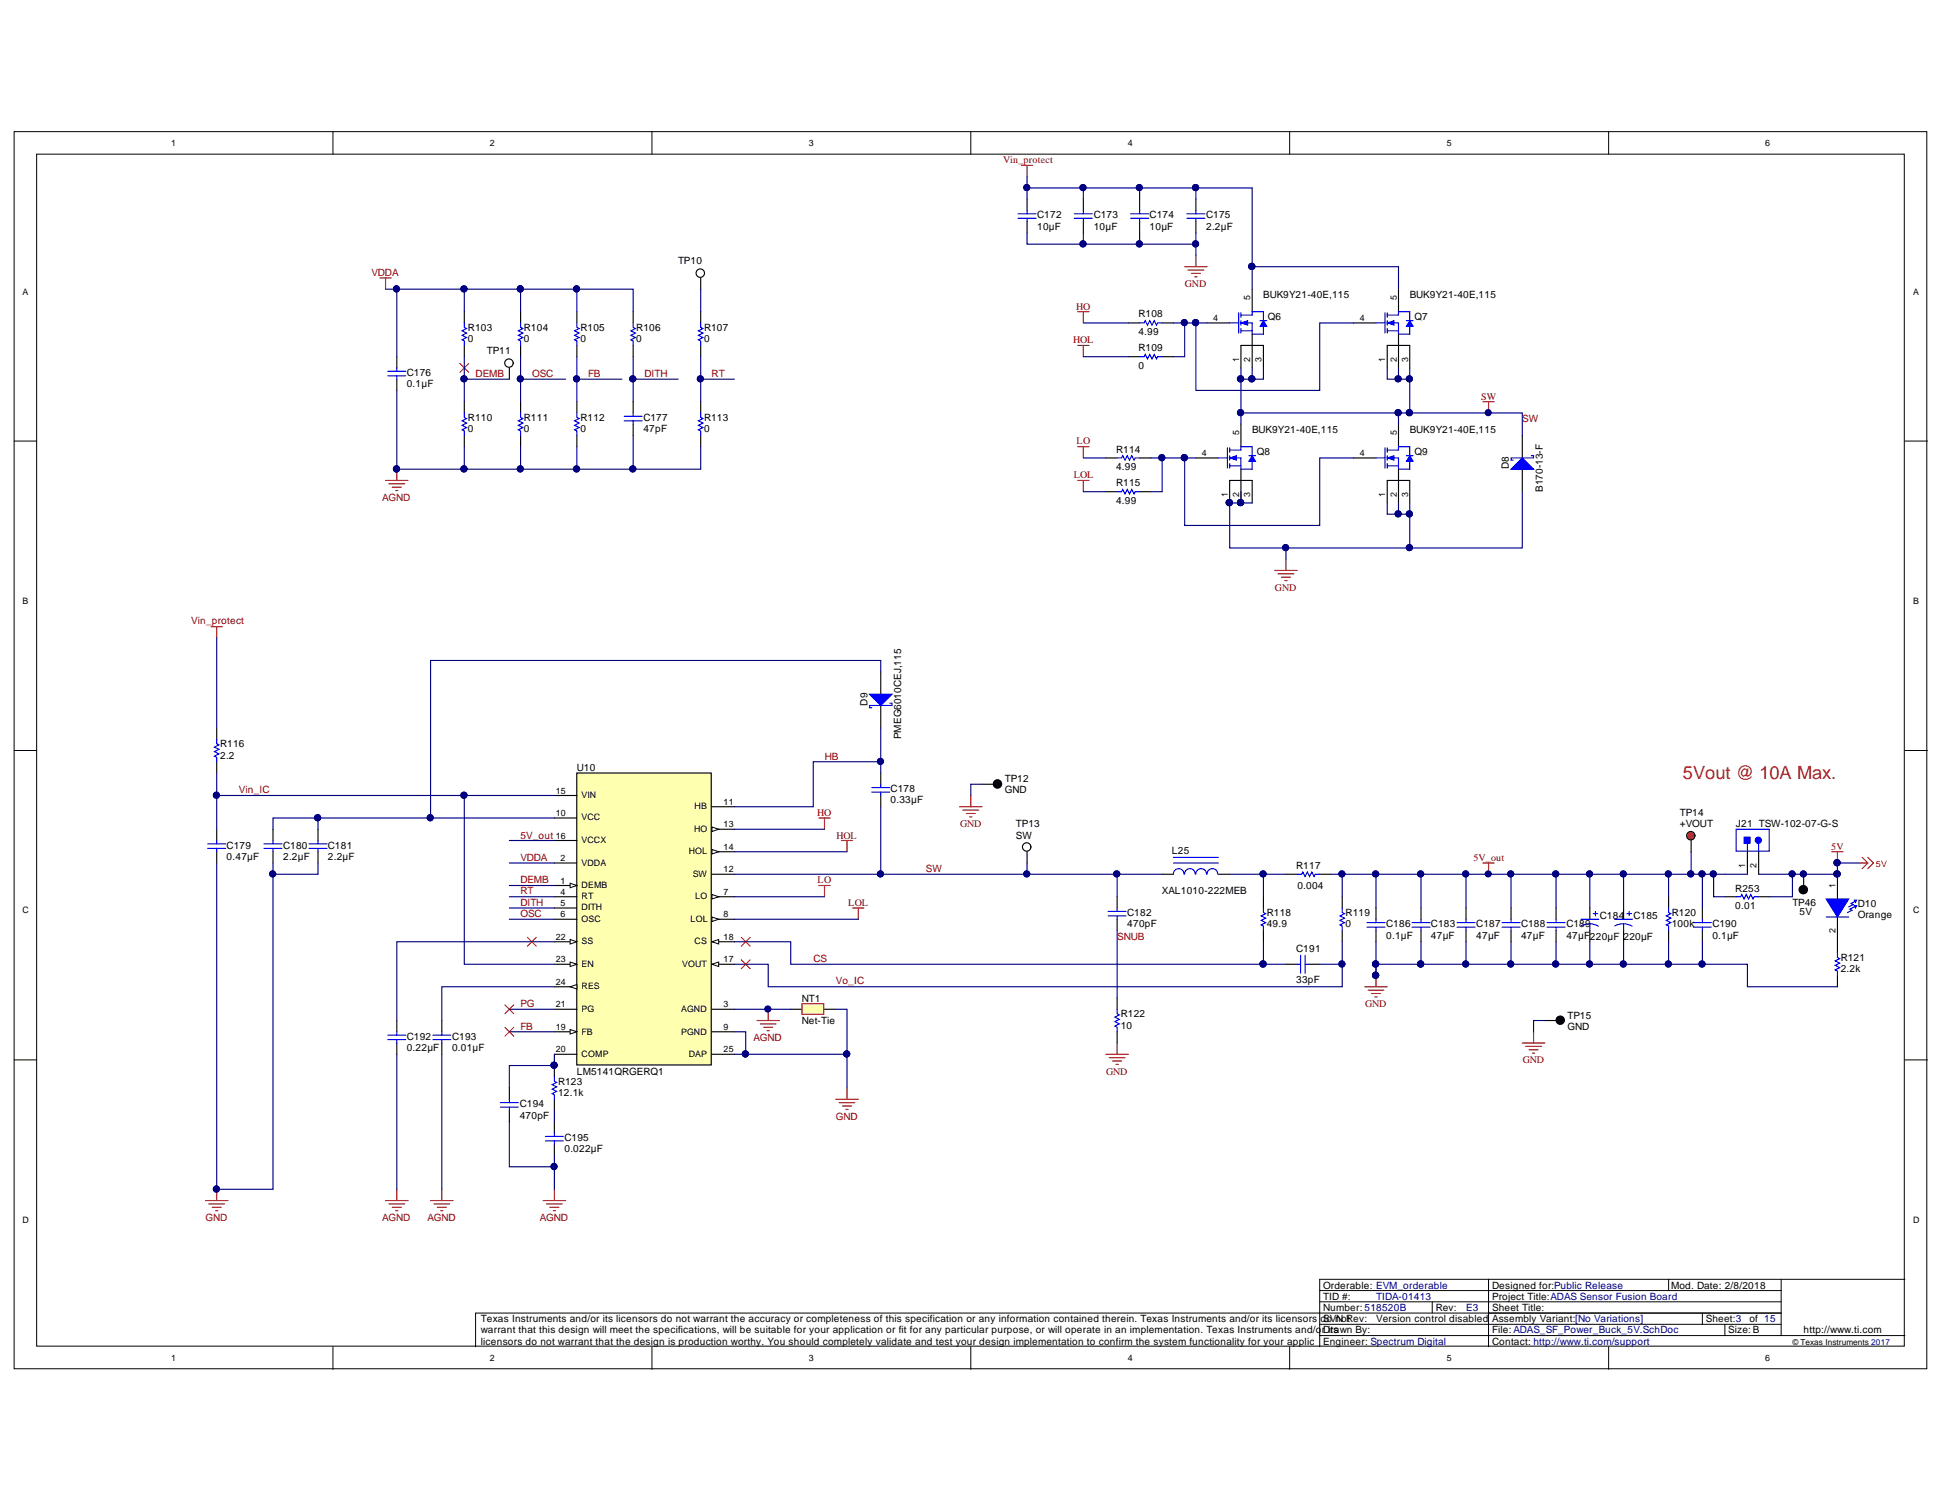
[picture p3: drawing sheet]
<svg xmlns="http://www.w3.org/2000/svg" width="279mm" height="216mm" viewBox="0 0 279 216" stroke-linecap="round" stroke-linejoin="round" font-family="sans-serif">
<defs><g id="words">
<text font-size="2.6" fill="#ee0e22" x="241.8" y="111.9">5Vout @ 10A Max.</text>
<g font-size="1.4" fill="#800000">
<text x="144.1" y="23.4">Vin_protect</text>
<text x="53.4" y="39.6">VDDA</text>
<text x="170.2" y="41.3">GND</text>
<text x="154.6" y="44.5">HO</text>
<text x="154.1" y="49.3">HOL</text>
<text x="68.3" y="54.2">DEMB</text>
<text x="76.4" y="54.2">OSC</text>
<text x="84.5" y="54.2">FB</text>
<text x="92.6" y="54.2">DITH</text>
<text x="102.2" y="54.2">RT</text>
<text x="212.7" y="57.4">SW</text>
<text x="154.7" y="63.8">LO</text>
<text x="218.7" y="60.6">SW</text>
<text x="54.9" y="71.9">AGND</text>
<text x="154.2" y="68.7">LOL</text>
<text x="27.5" y="89.7">Vin_protect</text>
<text x="183.2" y="84.9">GND</text>
<text x="34.3" y="113.9">Vin_IC</text>
<text x="118.5" y="109.1">HB</text>
<text x="117.4" y="117.2">HO</text>
<text x="137.9" y="118.8">GND</text>
<text x="74.7" y="123.7">VDDA</text>
<text x="74.7" y="120.5">5V_out</text>
<text x="120.2" y="120.5">HOL</text>
<text x="133" y="125.3">SW</text>
<text x="211.6" y="123.7">5V_out</text>
<text x="263.1" y="122.1">5V</text>
<text x="74.7" y="126.9">DEMB</text>
<text x="74.7" y="131.8">OSC</text>
<text x="74.7" y="128.5">RT</text>
<text x="74.7" y="130.1">DITH</text>
<text x="117.5" y="126.9">LO</text>
<text x="121.8" y="130.1">LOL</text>
<text x="160.5" y="135">SNUB</text>
<text x="116.9" y="138.2">CS</text>
<text x="120.1" y="141.4">Vo_IC</text>
<text x="74.7" y="144.6">PG</text>
<text x="74.7" y="147.9">FB</text>
<text x="108.2" y="149.5">AGND</text>
<text x="196.1" y="144.6">GND</text>
<text x="158.9" y="154.4">GND</text>
<text x="218.8" y="152.7">GND</text>
<text x="120.1" y="160.9">GND</text>
<text x="29.5" y="175.4">GND</text>
<text x="54.9" y="175.4">AGND</text>
<text x="61.4" y="175.4">AGND</text>
<text x="77.5" y="175.4">AGND</text>
</g>
<g font-size="1.4">
<text x="149" y="33">10µF</text>
<text x="149" y="31.4">C172</text>
<text x="157.1" y="33">10µF</text>
<text x="157.1" y="31.4">C173</text>
<text x="165.1" y="33">10µF</text>
<text x="165.1" y="31.4">C174</text>
<text x="173.3" y="31.4">C175</text>
<text x="173.3" y="33">2.2µF</text>
<text x="97.4" y="38">TP10</text>
<text x="67.2" y="47.5">R103</text>
<text x="75.3" y="47.5">R104</text>
<text x="83.4" y="47.5">R105</text>
<text x="91.4" y="47.5">R106</text>
<text x="101.1" y="47.5">R107</text>
<text x="163.5" y="45.6">R108</text>
<text x="181.5" y="42.9">BUK9Y21-40E,115</text>
<text x="182.1" y="45.9">Q6</text>
<text x="202.5" y="42.9">BUK9Y21-40E,115</text>
<text x="203.2" y="45.9">Q7</text>
<text x="67.2" y="49.1">0</text>
<text x="69.9" y="50.9">TP11</text>
<text x="75.3" y="49.1">0</text>
<text x="83.4" y="49.1">0</text>
<text x="91.4" y="49.1">0</text>
<text x="101.1" y="49.1">0</text>
<text x="163.5" y="48.2">4.99</text>
<text x="163.5" y="53">0</text>
<text x="163.5" y="50.5">R109</text>
<text x="58.4" y="55.6">0.1µF</text>
<text x="58.4" y="54">C176</text>
<text x="67.2" y="62">0</text>
<text x="67.2" y="60.4">R110</text>
<text x="75.3" y="62">0</text>
<text x="75.3" y="60.4">R111</text>
<text x="83.4" y="62">0</text>
<text x="83.4" y="60.4">R112</text>
<text x="92.4" y="62">47pF</text>
<text x="92.4" y="60.4">C177</text>
<text x="101.1" y="62">0</text>
<text x="101.1" y="60.4">R113</text>
<text x="160.3" y="65">R114</text>
<text x="179.9" y="62.2">BUK9Y21-40E,115</text>
<text x="180.5" y="65.3">Q8</text>
<text x="202.5" y="62.2">BUK9Y21-40E,115</text>
<text x="203.2" y="65.3">Q9</text>
<text x="160.3" y="67.5">4.99</text>
<text x="160.3" y="69.8">R115</text>
<text x="216.7" y="67.4" transform="rotate(-90 216.7 67.4)">D8</text>
<text x="221.6" y="70.7" transform="rotate(-90 221.6 70.7)">B170-13-F</text>
<text x="160.3" y="72.4">4.99</text>
<text x="124.6" y="101.4" transform="rotate(-90 124.6 101.4)">D9</text>
<text x="31.6" y="107.4">R116</text>
<text x="129.5" y="106.2" transform="rotate(-90 129.5 106.2)">PMEG6010CEJ,115</text>
<text x="31.6" y="109">2.2</text>
<text x="82.9" y="110.7">U10</text>
<text x="127.9" y="113.8">C178</text>
<text x="144.3" y="112.3">TP12</text>
<text x="144.3" y="113.9">GND</text>
<text x="127.9" y="115.4">0.33µF</text>
<text x="145.9" y="118.8">TP13</text>
<text x="241.3" y="117.2">TP14</text>
<text x="241.3" y="118.8">+VOUT</text>
<text x="249.4" y="118.8">J21 TSW-102-07-G-S</text>
<text x="32.6" y="123.5">0.47µF</text>
<text x="32.6" y="121.9">C179</text>
<text x="40.7" y="123.5">2.2µF</text>
<text x="40.7" y="121.9">C180</text>
<text x="47.1" y="123.5">2.2µF</text>
<text x="47.1" y="121.9">C181</text>
<text x="145.9" y="120.5">SW</text>
<text x="168.4" y="122.7">L25</text>
<text x="186.2" y="124.8">R117</text>
<text x="161.9" y="131.6">C182</text>
<text x="166.9" y="128.5">XAL1010-222MEB</text>
<text x="182" y="131.6">R118</text>
<text x="186.4" y="127.7">0.004</text>
<text x="193.3" y="131.6">R119</text>
<text x="240.1" y="131.6">R120</text>
<text x="249.3" y="130.6">0.01</text>
<text x="249.3" y="128.1">R253</text>
<text x="257.5" y="130.1">TP46</text>
<text x="258.5" y="131.4">5V</text>
<text x="266.9" y="131.9">Orange</text>
<text x="266.9" y="130.3">D10</text>
<text x="161.9" y="133.2">470pF</text>
<text x="182" y="133.2">49.9</text>
<text x="186.2" y="136.8">C191</text>
<text x="193.3" y="133.2">0</text>
<text x="199.1" y="134.8">0.1µF</text>
<text x="199.1" y="133.2">C186</text>
<text x="205.6" y="134.8">47µF</text>
<text x="205.6" y="133.2">C183</text>
<text x="212.1" y="134.8">47µF</text>
<text x="212.1" y="133.2">C187</text>
<text x="218.5" y="134.8">47µF</text>
<text x="218.5" y="133.2">C188</text>
<text x="225" y="134.8">47µF220µF 220µF</text>
<text x="225" y="133.2">C189</text>
<text x="229.8" y="132">C184</text>
<text x="234.6" y="132">C185</text>
<text x="240.1" y="133.2">100k</text>
<text x="246" y="134.8">0.1µF</text>
<text x="246" y="133.2">C190</text>
<text x="115.2" y="143.9">NT1</text>
<text x="186.2" y="141.2">33pF</text>
<text x="264.4" y="139.6">2.2k</text>
<text x="264.4" y="138">R121</text>
<text x="58.4" y="149.4">C192</text>
<text x="64.9" y="149.4">C193</text>
<text x="115.2" y="147.1">Net-Tie</text>
<text x="161" y="147.8">10</text>
<text x="161" y="146.2">R122</text>
<text x="225.2" y="146.3">TP15</text>
<text x="225.2" y="147.9">GND</text>
<text x="58.4" y="151">0.22µF</text>
<text x="64.9" y="151">0.01µF</text>
<text x="80.2" y="155.8">R123</text>
<text x="82.9" y="154.4">LM5141QRGERQ1</text>
<text x="74.7" y="160.7">470pF</text>
<text x="74.7" y="159.1">C194</text>
<text x="80.2" y="157.5">12.1k</text>
<text x="81.1" y="165.5">0.022µF</text>
<text x="81.1" y="163.9">C195</text>
<text x="190.1" y="185.1">Orderable: EVM_orderable</text>
<text x="214.4" y="185.1">Designed for:Public Release</text>
<text x="240.1" y="185.1">Mod. Date: 2/8/2018</text>
<text x="69.1" y="189.9">Texas Instruments and/or its licensors do not warrant the accuracy or completeness of this specification or any information contained therein. Texas Instruments and/or its licensors</text>
<text x="69.1" y="191.5">warrant that this design will meet the specifications, will be suitable for your application or fit for any particular purpose, or will operate in an implementation. Texas Instruments and/o</text>
<text x="189.7" y="189.9">dSoVnoRev:</text>
<text x="189.9" y="191.5">rDirts</text>
<text x="190.1" y="188.3">Number: 518520B</text>
<text x="190.1" y="186.7">TID #:</text>
<text x="191.6" y="191.5">awn By:</text>
<text x="191.9" y="189.9">N t</text>
<text x="197.7" y="189.9">Version control disabled</text>
<text x="206.2" y="188.3">Rev:</text>
<text x="214.4" y="188.3">Sheet Title:</text>
<text x="214.4" y="191.5">File: ADAS_SF_Power_Buck_5V.SchDoc</text>
<text x="214.4" y="186.7">Project Title:ADAS Sensor Fusion Board</text>
<text x="214.4" y="189.9">Assembly Variant:[No Variations]</text>
<text x="245" y="189.9">Sheet:3</text>
<text x="248.3" y="191.5">Size: B</text>
<text x="251.3" y="189.9">of 15</text>
<text x="259.1" y="191.5">http://www.ti.com</text>
<text x="69.1" y="193.1">licensors do not warrant that the design is production worthy. You should completely validate and test your design implementation to confirm the system functionality for your applica</text>
<text x="189.7" y="193.1">tEngineer: Spectrum Digital</text>
<text x="190.1" y="193.1">ion.</text>
<text x="214.4" y="193.1">Contact: http://www.ti.com/support</text>
</g>
<g font-size="1.4" fill="#000080">
<text x="197.7" y="186.7">TIDA-01413</text>
<text x="210.6" y="188.3">E3</text>
</g>
<g font-size="1.3">
<text x="24.6" y="21">1</text>
<text x="70.4" y="21">2</text>
<text x="116.2" y="21">3</text>
<text x="162" y="21">4</text>
<text x="207.8" y="21">5</text>
<text x="253.6" y="21">6</text>
<text x="3.2" y="42.4">A</text>
<text x="174.3" y="46.1">4</text>
<text x="179.6" y="43.1" transform="rotate(-90 179.6 43.1)">5</text>
<text x="195.3" y="46.1">4</text>
<text x="200.7" y="43.1" transform="rotate(-90 200.7 43.1)">5</text>
<text x="274.8" y="42.4">A</text>
<text x="178" y="52" transform="rotate(-90 178 52)">1</text>
<text x="179.6" y="52" transform="rotate(-90 179.6 52)">2</text>
<text x="181.2" y="52" transform="rotate(-90 181.2 52)">3</text>
<text x="199" y="52" transform="rotate(-90 199 52)">1</text>
<text x="200.7" y="52" transform="rotate(-90 200.7 52)">2</text>
<text x="202.3" y="52" transform="rotate(-90 202.3 52)">3</text>
<text x="172.7" y="65.5">4</text>
<text x="178" y="62.6" transform="rotate(-90 178 62.6)">5</text>
<text x="195.3" y="65.5">4</text>
<text x="200.7" y="62.6" transform="rotate(-90 200.7 62.6)">5</text>
<text x="176.4" y="71.3" transform="rotate(-90 176.4 71.3)">1</text>
<text x="178" y="71.3" transform="rotate(-90 178 71.3)">2</text>
<text x="179.6" y="71.3" transform="rotate(-90 179.6 71.3)">3</text>
<text x="199" y="71.3" transform="rotate(-90 199 71.3)">1</text>
<text x="200.7" y="71.3" transform="rotate(-90 200.7 71.3)">2</text>
<text x="202.3" y="71.3" transform="rotate(-90 202.3 71.3)">3</text>
<text x="3.2" y="86.7">B</text>
<text x="274.8" y="86.7">B</text>
<text x="79.8" y="117.2">10</text>
<text x="79.8" y="114">15</text>
<text x="83.5" y="117.8">VCC</text>
<text x="83.5" y="114.6">VIN</text>
<text x="99.7" y="119.5">HO</text>
<text x="99.8" y="116.2">HB</text>
<text x="103.9" y="115.6">11</text>
<text x="103.9" y="118.8">13</text>
<text x="79.8" y="120.5">16</text>
<text x="80.5" y="123.7">2</text>
<text x="83.5" y="124.3">VDDA</text>
<text x="83.5" y="121.1">VCCX</text>
<text x="98.9" y="122.7">HOL</text>
<text x="99.5" y="125.9">SW</text>
<text x="103.9" y="125.3">12</text>
<text x="103.9" y="122.1">14</text>
<text x="250.7" y="124.7" transform="rotate(-90 250.7 124.7)">1</text>
<text x="252.3" y="124.7" transform="rotate(-90 252.3 124.7)">2</text>
<text x="3.2" y="131.2">C</text>
<text x="80.5" y="127">1</text>
<text x="80.5" y="128.6">4</text>
<text x="80.5" y="130.2">5</text>
<text x="80.5" y="131.8">6</text>
<text x="83.5" y="127.6">DEMB</text>
<text x="83.5" y="129.2">RT</text>
<text x="83.5" y="130.8">DITH</text>
<text x="99.9" y="129.2">LO</text>
<text x="103.9" y="128.6">7</text>
<text x="103.9" y="131.8">8</text>
<text x="263.7" y="127.6" transform="rotate(-90 263.7 127.6)">1</text>
<text x="274.8" y="131.2">C</text>
<text x="79.8" y="135">22</text>
<text x="83.5" y="132.5">OSC</text>
<text x="83.5" y="135.7">SS</text>
<text x="99.2" y="132.5">LOL</text>
<text x="99.8" y="135.7">CS</text>
<text x="103.9" y="135">18</text>
<text x="263.7" y="134.1" transform="rotate(-90 263.7 134.1)">2</text>
<text x="79.8" y="138.2">23</text>
<text x="79.8" y="141.5">24</text>
<text x="83.5" y="138.9">EN</text>
<text x="83.5" y="142.1">RES</text>
<text x="98" y="138.9">VOUT</text>
<text x="103.9" y="138.2">17</text>
<text x="79.8" y="147.9">19</text>
<text x="79.8" y="144.7">21</text>
<text x="83.5" y="148.6">FB</text>
<text x="83.5" y="145.4">PG</text>
<text x="97.8" y="145.4">AGND</text>
<text x="97.8" y="148.6">PGND</text>
<text x="103.9" y="144.7">3</text>
<text x="103.9" y="147.9">9</text>
<text x="79.8" y="151.1">20</text>
<text x="83.5" y="151.8">COMP</text>
<text x="98.9" y="151.8">DAP</text>
<text x="103.9" y="151.1">25</text>
<text x="3.2" y="175.7">D</text>
<text x="274.8" y="175.7">D</text>
<text x="24.6" y="195.5">1</text>
<text x="70.4" y="195.5">2</text>
<text x="116.2" y="195.5">3</text>
<text x="162" y="195.5">4</text>
<text x="207.8" y="195.5">5</text>
<text x="253.6" y="195.5">6</text>
</g>
<text font-size="1.3" fill="#f00" x="269.5" y="124.5">5V</text>
<text font-size="1.2" x="257.5" y="193.2">© Texas Instruments 2017</text>
</g></defs>
<g fill="#fff" stroke="#000" stroke-width=".14">
<path d="M2 18.9h274.8v177.7h-274.8z"/>
<path d="M5.3 22.1h268.3v171.3h-268.3z"/>
</g>
<g fill="none" stroke="#000" stroke-width=".14">
<path d="M47.8 18.9v3.2M93.7 18.9v3.2M139.5 18.9v3.2M185.3 18.9v3.2M231.1 18.9v3.2M2 63.4h3.3M273.6 63.4h3.3M2 107.8h3.3M273.6 107.8h3.3M2 152.3h3.3M273.6 152.3h3.3M47.8 193.5v3.2"/>
<path d="M93.7 193.5v3.2M139.5 193.5v3.2M185.3 193.5v3.2M189.6 191.8h84M189.6 190.2h66.3M189.6 187h66.3M189.6 185.4h66.3M205.7 187v1.6M213.8 183.8h-24.2v9.7M231.1 193.5v3.2M239.7 183.8v1.6M244.5 188.6v1.6"/>
<path d="M247.8 190.2v1.6M255.9 188.6h-187.6v4.9M255.9 183.8v8M273.6 183.8h-59.8v9.7"/>
</g>
<path d="M30.3 90h1.6M31.1 90v1.6" fill="none" stroke="#800000" stroke-width=".16"/>
<path d="M82.9 111h19.3v42h-19.3z" fill="#ffffb0" stroke="#000" stroke-width=".16"/>
<path d="M79.6 127.2h3.3" fill="none" stroke="#000" stroke-width=".16"/>
<path d="M81.9 126.9l1 .3-1 .3z" fill="#fff"/>
<path d="M81.9 126.9l1 .3-1 .3z" fill="none" stroke="#000" stroke-width=".14"/>
<path d="M79.6 124h3.3M79.6 128.8h3.3M79.6 130.4h3.3M79.6 132h3.3M102.3 128.8h3.2M102.3 145h3.2" fill="none" stroke="#000" stroke-width=".16"/>
<path d="M102.3 128.5l.9 .3-.9 .3z" fill="#fff"/>
<path d="M102.3 128.5l.9 .3-.9 .3z" fill="none" stroke="#000" stroke-width=".14"/>
<path d="M102.3 132h3.2" fill="none" stroke="#000" stroke-width=".16"/>
<path d="M102.3 131.7l.9 .3-.9 .4z" fill="#fff"/>
<path d="M102.3 131.7l.9 .3-.9 .4z" fill="none" stroke="#000" stroke-width=".14"/>
<path d="M79.6 117.5h3.3M102.3 115.9h3.2M102.3 119.1h3.2M102.3 125.6h3.2M102.3 148.2h3.2" fill="none" stroke="#000" stroke-width=".16"/>
<path d="M102.3 118.8l.9 .3-.9 .3z" fill="#fff"/>
<path d="M102.3 118.8l.9 .3-.9 .3z" fill="none" stroke="#000" stroke-width=".14"/>
<path d="M102.3 122.4h3.2" fill="none" stroke="#000" stroke-width=".16"/>
<path d="M102.3 122l.9 .4-.9 .3z" fill="#fff"/>
<path d="M102.3 122l.9 .4-.9 .3z" fill="none" stroke="#000" stroke-width=".14"/>
<path d="M79.6 114.3h3.3M79.6 120.7h3.3M102.3 138.5h3.2" fill="none" stroke="#000" stroke-width=".16"/>
<path d="M102.3 138.5l.9-.3v.6z" fill="#fff"/>
<path d="M102.3 138.5l.9-.3v.6z" fill="none" stroke="#000" stroke-width=".14"/>
<path d="M102.3 135.3h3.2" fill="none" stroke="#000" stroke-width=".16"/>
<path d="M102.3 135.3l.9-.3v.6z" fill="#fff"/>
<path d="M102.3 135.3l.9-.3v.6z" fill="none" stroke="#000" stroke-width=".14"/>
<path d="M79.6 148.2h3.3" fill="none" stroke="#000" stroke-width=".16"/>
<path d="M81.9 147.9l1 .3-1 .3z" fill="#fff"/>
<path d="M81.9 147.9l1 .3-1 .3z" fill="none" stroke="#000" stroke-width=".14"/>
<path d="M79.6 135.3h3.3M79.6 151.4h3.3M79.6 145h3.3" fill="none" stroke="#000" stroke-width=".16"/>
<path d="M81.9 135l1 .3-1 .3z" fill="#fff"/>
<path d="M81.9 135l1 .3-1 .3z" fill="none" stroke="#000" stroke-width=".14"/>
<path d="M79.6 138.5h3.3" fill="none" stroke="#000" stroke-width=".16"/>
<path d="M81.9 138.2l1 .3-1 .3z" fill="#fff"/>
<path d="M81.9 138.2l1 .3-1 .3z" fill="none" stroke="#000" stroke-width=".14"/>
<path d="M79.6 141.7h3.3" fill="none" stroke="#000" stroke-width=".16"/>
<path d="M81.9 141.7l1-.3v.7z" fill="#fff"/>
<path d="M81.9 141.7l1-.3v.7z" fill="none" stroke="#000" stroke-width=".14"/>
<g fill="none" stroke="#000" stroke-width=".16">
<path d="M57 51.2v1.7M57 54.5v1.6M66.7 44.8v1.6M66.7 49.6v1.6M66.7 57.7v1.6M74.8 44.8v1.6M74.8 49.6v1.6M74.8 57.7v1.6M82.9 44.8v1.6M82.9 49.6v1.6M82.9 57.7v1.6M91 44.8v1.6"/>
<path d="M91 49.6v1.6M91 57.7v1.6M100.7 44.8v1.6M100.7 49.6v1.6M100.7 57.7v1.6M66.7 62.5v1.7M74.8 62.5v1.7M82.9 62.5v1.7M91 60.9v1.6M100.7 62.5v1.7M102.3 151.4h3.2"/>
</g>
<g fill="none" stroke="#00f" stroke-width=".16">
<path d="M55.7 53.3h2.6M55.7 54h2.6M57 52.9v.4M57 54v.5M66.7 59.3v.7l.3 .1-.6 .3 .6 .4-.6 .3 .6 .3-.6 .3 .3 .2v.6M66.7 46.4v.6l.3 .2-.6 .3 .6 .3-.6 .4 .6 .3-.6 .3 .3 .2v.6M74.8 59.3v.7l.3 .1-.6 .3 .6 .4-.6 .3 .6 .3-.6 .3 .3 .2v.6M74.8 46.4v.6l.3 .2-.6 .3 .6 .3-.6 .4 .6 .3-.6 .3 .3 .2v.6M82.9 59.3v.7l.3 .1-.7 .3 .7 .4-.7 .3 .7 .3-.7 .3 .4 .2v.6M82.9 46.4v.6l.3 .2-.7 .3 .7 .3-.7 .4 .7 .3-.7 .3 .4 .2v.6M89.7 59.8h2.5M91 46.4v.6l.3 .2-.7 .3 .7 .3-.7 .4 .7 .3-.7 .3 .4 .2v.6"/>
<path d="M91 59.3v.5M100.7 59.3v.7l.3 .1-.7 .3 .7 .4-.7 .3 .7 .3-.7 .3 .4 .2v.6M100.7 46.4v.6l.3 .2-.7 .3 .7 .3-.7 .4 .7 .3-.7 .3 .4 .2v.6M89.7 60.4h2.5M91 60.4v.5"/>
</g>
<path d="M54.6 39.9h1.6M55.4 39.9v1.6M120.1 157.9h3.2M120.5 158.4h2.3M121 158.9h1.3M121.5 159.4h.3M121.7 156.3v1.6" fill="none" stroke="#800000" stroke-width=".16"/>
<circle cx="73.1" cy="52.2" r=".6" fill="#fff" stroke="#000" stroke-width=".16"/>
<path d="M73.2 52.9v1.6M162.1 46.4h1.6M162.1 51.2h1.6M166.9 46.4h1.7M166.9 51.2h1.7M158.9 65.8h1.6M158.9 70.6h1.6M163.7 65.8h1.6M163.7 70.6h1.6M218.7 62.5v3.3M218.7 67.4v3.2" fill="none" stroke="#000" stroke-width=".16"/>
<path d="M163.7 46.4h.7l.1-.3 .3 .6 .4-.6 .3 .6 .3-.6 .3 .6 .2-.3h.6M163.7 51.2h.7l.1-.3 .3 .7 .4-.7 .3 .7 .3-.7 .3 .7 .2-.4h.6M160.5 65.8h.6l.2-.3 .3 .6 .3-.6 .4 .6 .3-.6 .3 .6 .2-.3h.6M160.5 70.6h.6l.2-.3 .3 .7 .3-.7 .4 .7 .3-.7 .3 .7 .2-.4h.6" fill="none" stroke="#00f" stroke-width=".16"/>
<path d="M217.1 67.4l1.6-1.6 1.6 1.6z" fill="#00f"/>
<g fill="none" stroke="#00f" stroke-width=".16">
<path d="M146.2 30.7h2.6M146.2 31.4h2.6M147.5 30.2v.5M147.5 31.4v.4M154.3 30.7h2.6M154.3 31.4h2.6M155.6 30.2v.5M155.6 31.4v.4M162.4 30.7h2.6M162.4 31.4h2.6M163.7 30.2v.5M163.7 31.4v.4"/>
<path d="M170.5 30.7h2.6M170.5 31.4h2.6M171.8 30.2v.5M171.8 31.4v.4M175 65.8h1.3M176.3 64.3v2.9M176.6 64.7h1.7M176.6 65.8h1.7v1.6M176.6 66.9h1.7M176.6 64.3v.7M176.6 65.5v.6M176.6 66.6v.6"/>
<path d="M217.1 67.4l1.6-1.6 1.6 1.6zM220 65.5h.3v.3h-3.2v.3h.3"/>
</g>
<path d="M147.5 28.6v1.6M147.5 31.8v1.7M155.6 28.6v1.6M155.6 31.8v1.7M163.7 28.6v1.6M163.7 31.8v1.7M171.8 28.6v1.6M171.8 31.8v1.7M171.8 65.8h3.2M176.6 69v3.2M178.3 60.9v3.3" fill="none" stroke="#000" stroke-width=".16"/>
<g fill="none" stroke="#800000" stroke-width=".16">
<path d="M146.7 23.8h1.6M147.5 23.8v1.6M170.2 38.3h3.2M170.7 38.8h2.2M171.1 39.3h1.3M171.6 39.8h.4M171.8 36.7v1.6M154.8 44.8h1.6M154.8 49.6h1.6M155.6 44.8v1.6M155.6 49.6v1.6M213 57.7h1.6"/>
<path d="M213.8 57.7v1.6M154.8 64.2h1.6M154.8 69h1.6M155.6 64.2v1.6M155.6 69v1.6M183.1 81.9h3.2M183.6 82.4h2.3M184.1 82.9h1.3M184.6 83.4h.3M184.7 80.3v1.6"/>
</g>
<g fill="#000080" stroke="#000080" stroke-width=".14">
<circle cx="213.8" cy="59.3" r=".44"/>
<circle cx="176.6" cy="72.2" r=".44"/>
</g>
<path d="M176.6 65.8l1-.3v.6z" fill="#00f"/>
<path d="M176.6 65.8l1-.3v.6z" fill="none" stroke="#00f" stroke-width=".14"/>
<path d="M178.3 64.2v.5" fill="none" stroke="#00f" stroke-width=".16"/>
<path d="M178.3 69v3.2M179.9 69v3.2" fill="none" stroke="#000" stroke-width=".16"/>
<circle cx="178.2" cy="72.2" r=".44" fill="#000080" stroke="#000080" stroke-width=".14"/>
<path d="M179.9 65.5l.5 .8h-1z" fill="#00f"/>
<path d="M179.9 65.5l.5 .8h-1z" fill="none" stroke="#00f" stroke-width=".14"/>
<path d="M178.3 64.2h1.6v1.3M179.4 65.5h1M179.9 66.3v1.1h-1.6M197.7 65.8h1.3M199 64.3v2.9M199.3 64.7h1.6M199.3 65.8h1.6v1.6M199.3 66.9h1.6M199.3 64.3v.7M199.3 65.5v.6M199.3 66.6v.6" fill="none" stroke="#00f" stroke-width=".16"/>
<path d="M176.6 69h3.3M178.3 67.4v1.6M194.4 65.8h3.3M199.3 69v3.2M200.9 60.9v3.3" fill="none" stroke="#000" stroke-width=".16"/>
<g fill="#000080" stroke="#000080" stroke-width=".14">
<circle cx="176.6" cy="72.2" r=".44"/>
<circle cx="178.2" cy="72.2" r=".44"/>
</g>
<path d="M199.3 65.8l.9-.3v.6z" fill="#00f"/>
<path d="M199.3 65.8l.9-.3v.6z" fill="none" stroke="#00f" stroke-width=".14"/>
<path d="M200.9 64.2v.5" fill="none" stroke="#00f" stroke-width=".16"/>
<path d="M200.9 69v3.2M202.5 69v3.2" fill="none" stroke="#000" stroke-width=".16"/>
<path d="M202.5 65.5l.5 .8h-1z" fill="#00f"/>
<path d="M202.5 65.5l.5 .8h-1z" fill="none" stroke="#00f" stroke-width=".14"/>
<path d="M176.6 46.4h1.3M177.9 44.9v2.9M178.3 45.3h1.6M178.3 46.4h1.6v1.6M178.3 47.5h1.6M178.3 44.9v.7M178.3 46.1v.6M178.3 47.2v.6M200.9 64.2h1.6v1.3M202 65.5h1M202.5 66.3v1.1h-1.6" fill="none" stroke="#00f" stroke-width=".16"/>
<path d="M173.4 46.4h3.2M178.3 49.6v3.3M179.9 41.5v3.3M199.3 69h3.2M200.9 67.4v1.6" fill="none" stroke="#000" stroke-width=".16"/>
<path d="M178.3 46.4l.9-.3v.6z" fill="#00f"/>
<path d="M178.3 46.4l.9-.3v.6z" fill="none" stroke="#00f" stroke-width=".14"/>
<path d="M179.9 44.8v.5" fill="none" stroke="#00f" stroke-width=".16"/>
<path d="M179.9 49.6v3.3M181.5 49.6v3.3" fill="none" stroke="#000" stroke-width=".16"/>
<path d="M181.5 46.1l.5 .8h-1z" fill="#00f"/>
<path d="M181.5 46.1l.5 .8h-1z" fill="none" stroke="#00f" stroke-width=".14"/>
<path d="M179.9 44.8h1.6v1.3M181 46.1h1M181.5 46.9v1.1h-1.6M197.7 46.4h1.3M199 44.9v2.9M199.3 45.3h1.6M199.3 46.4h1.6v1.6M199.3 47.5h1.6M199.3 44.9v.7M199.3 46.1v.6M199.3 47.2v.6" fill="none" stroke="#00f" stroke-width=".16"/>
<path d="M178.3 49.6h3.2M179.9 48v1.6M194.4 46.4h3.3M199.3 49.6v3.3M200.9 41.5v3.3" fill="none" stroke="#000" stroke-width=".16"/>
<path d="M199.3 46.4l.9-.3v.6z" fill="#00f"/>
<path d="M199.3 46.4l.9-.3v.6z" fill="none" stroke="#00f" stroke-width=".14"/>
<path d="M200.9 44.8v.5" fill="none" stroke="#00f" stroke-width=".16"/>
<path d="M200.9 49.6v3.3M202.5 49.6v3.3" fill="none" stroke="#000" stroke-width=".16"/>
<path d="M202.5 46.1l.5 .8h-1z" fill="#00f"/>
<path d="M202.5 46.1l.5 .8h-1z" fill="none" stroke="#00f" stroke-width=".14"/>
<path d="M200.9 44.8h1.6v1.3M202 46.1h1M202.5 46.9v1.1h-1.6M125.2 113.8h2.6M125.2 113.1h2.6M126.5 112.7v.4M126.5 113.8v.5" fill="none" stroke="#00f" stroke-width=".16"/>
<path d="M199.3 49.6h3.2M200.9 48v1.6M126.5 96.5v3.2M126.5 101.3v3.3M126.5 111v1.7M126.5 114.3v1.6" fill="none" stroke="#000" stroke-width=".16"/>
<path d="M124.9 99.7h3.2l-1.6 1.6z" fill="#00f"/>
<path d="M124.9 99.7h3.2l-1.6 1.6zM127.8 101h.3v.3h-3.2v.4h.3" fill="none" stroke="#00f" stroke-width=".16"/>
<path d="M117.6 117.5h1.6M118.4 117.5v1.6M117.6 127.2h1.6M118.4 127.2v1.6M120.9 120.7h1.6M121.7 120.7v1.7M122.5 130.4h1.6M123.3 130.4v1.6" fill="none" stroke="#800000" stroke-width=".16"/>
<circle cx="147.5" cy="121.7" r=".61" fill="#fff" stroke="#000" stroke-width=".16"/>
<g fill="none" stroke="#000" stroke-width=".16">
<path d="M141.1 112.7h1.6M147.5 122.4v1.6M181.5 128.8v1.6M181.5 133.7v1.6M184.7 138.5h1.6M188 138.5h1.6M192.8 128.8v1.6M192.8 133.7v1.6M197.7 130.4v1.6M197.7 133.7v1.6M239.7 128.8v1.6M239.7 133.7v1.6"/>
<path d="M244.5 130.4v1.6M244.5 133.7v1.6M160.5 143.4v1.6M160.5 148.2v1.6"/>
</g>
<circle cx="143.3" cy="112.6" r=".6" fill="#000" stroke="#000" stroke-width=".16"/>
<g fill="none" stroke="#00f" stroke-width=".16">
<path d="M181.5 130.4v.7l.3 .1-.6 .4 .6 .3-.6 .3 .6 .3-.6 .4 .3 .1v.7M186.3 138.5h.5M186.8 137.2v2.6M187.5 137.2v2.6M187.5 138.5h.5M192.8 130.4v.7l.3 .1-.6 .4 .6 .3-.6 .3 .6 .3-.6 .4 .3 .1v.7M196.4 133.2h2.6M196.4 132.5h2.6M197.7 132v.5M197.7 133.2v.5M239.7 130.4v.7l.3 .1-.6 .4 .6 .3-.6 .3 .6 .3-.6 .4 .3 .1v.7M243.3 133.2h2.5"/>
<path d="M243.3 132.5h2.5M244.5 132v.5M244.5 133.2v.5M160.5 145v.6l.3 .2-.6 .3 .6 .3-.6 .4 .6 .3-.6 .3 .3 .2v.6"/>
</g>
<circle cx="242.9" cy="120.1" r=".6" fill="#ee0e22" stroke="#000" stroke-width=".16"/>
<g fill="none" stroke="#000" stroke-width=".16">
<path d="M31.1 104.6v1.6M31.1 109.4v1.6M31.1 119.1v1.6M39.2 119.1v1.6M45.7 119.1v1.6M31.1 122.4v1.6M39.2 122.4v1.6M45.7 122.4v1.6M166.9 125.6h1.7M175 125.6h1.6M184.7 125.6h1.6M189.6 125.6h1.6"/>
<path d="M228.4 130.4v1.6M228.4 133.7v1.6M233.2 130.4v1.6M233.2 133.7v1.6M242.9 120.7v1.7"/>
</g>
<g fill="none" stroke="#00f" stroke-width=".16">
<path d="M31.1 106.2v.6l.4 .2-.7 .3 .7 .3-.7 .4 .7 .3-.7 .3 .3 .2v.6M29.8 121.2h2.6M29.8 121.9h2.6M31.1 120.7v.5M31.1 121.9v.5M37.9 121.2h2.6M37.9 121.9h2.6M39.2 120.7v.5M39.2 121.9v.5M44.4 121.2h2.6M44.4 121.9h2.6M45.7 120.7v.5"/>
<path d="M45.7 121.9v.5M168.6 124h6.4M168.6 123.2h6.4M170.1 125.6a.76 .76 0 0 0-.8-.8 .76 .76 0 0 0-.7 .8M171.7 125.6a.77 .77 0 0 0-.8-.8 .77 .77 0 0 0-.7 .8M173.3 125.6a.77 .77 0 0 0-.8-.8 .77 .77 0 0 0-.7 .8M174.9 125.6a.77 .77 0 0 0-.7-.8 .77 .77 0 0 0-.8 .8M186.3 125.6h.7l.2-.3 .3 .6 .3-.6 .3 .6 .3-.6 .4 .6 .1-.3h.7M227.1 132h2.6M228.4 132.7l.6 .1 .6 .3M228.4 132.7l-.7 .1-.6 .2M228.4 132.7v1"/>
<path d="M228.9 131.2h.6M229.2 130.9v.7M231.9 132h2.6M233.2 132.7l.7 .1 .6 .3M233.2 132.7l-.6 .1-.6 .2M233.2 132.7v1M233.7 131.2h.7M234 130.9v.7"/>
</g>
<g fill="none" stroke="#800000" stroke-width=".16">
<path d="M137.8 115.9h3.3M138.3 116.4h2.3M138.8 116.9h1.3M139.3 117.3h.3M139.5 114.3v1.6M158.9 151.4h3.2M159.3 151.9h2.3M159.8 152.4h1.3M160.3 152.9h.3M160.5 149.8v1.6M196 141.7h3.3M196.5 142.2h2.3"/>
<path d="M197 142.7h1.3M197.5 143.2h.3M197.7 140.1v1.6"/>
</g>
<circle cx="197.6" cy="140.1" r=".44" fill="#000080" stroke="#000080" stroke-width=".14"/>
<path d="M249.4 119.1h4.8v3.2h-4.8z" fill="#fff" stroke="#00f" stroke-width=".16"/>
<path d="M251 121.2v1.2M252.6 121.2v1.2" fill="none" stroke="#00f" stroke-width=".16"/>
<circle cx="252.6" cy="120.7" r=".44" fill="#00f" stroke="#00f" stroke-width=".16"/>
<path d="M251 122.4v3.2M252.6 122.4v3.2" fill="none" stroke="#000" stroke-width=".16"/>
<path d="M250.5 120.2h.9v.9h-.9z" fill="#00f" stroke="#00f" stroke-width=".14"/>
<path d="M263.1 122.4h1.7M263.9 122.4v1.6" fill="none" stroke="#800000" stroke-width=".16"/>
<circle cx="263.9" cy="123.9" r=".44" fill="#000080" stroke="#000080" stroke-width=".14"/>
<circle cx="100.6" cy="39.2" r=".61" fill="#fff" stroke="#000" stroke-width=".16"/>
<path d="M100.7 39.9v1.6M263.9 125.6v3.5M263.9 131.7v3.6" fill="none" stroke="#000" stroke-width=".16"/>
<path d="M213 124h1.6M213.8 124v1.6" fill="none" stroke="#800000" stroke-width=".16"/>
<g fill="#000080" stroke="#000080" stroke-width=".14">
<circle cx="213.8" cy="125.5" r=".44"/>
<circle cx="263.9" cy="125.5" r=".44"/>
</g>
<path d="M262.3 129.1h3.3l-1.7 2.6z" fill="#00f"/>
<path d="M262.3 129.1h3.3l-1.7 2.6zM262.3 131.7h3.3M266.4 130.3l-.7 .3 .4 .2-.7 .3M266.5 129.5l-.6 .3 .3 .1-.6 .4" fill="none" stroke="#00f" stroke-width=".16"/>
<path d="M266.4 130.1h.3l-.2 .3z" fill="#00f"/>
<path d="M266.4 130.1h.3l-.2 .3z" fill="none" stroke="#00f" stroke-width=".16"/>
<path d="M266.4 129.3h.3l-.2 .3z" fill="#00f"/>
<g fill="none" stroke="#00f" stroke-width=".16">
<path d="M202.8 132.5h2.6M202.8 133.2h2.6M204.1 132v.5M204.1 133.2v.5M209.3 132.5h2.6M209.3 133.2h2.6M210.6 132v.5M210.6 133.2v.5M215.8 132.5h2.6M215.8 133.2h2.6M217.1 132v.5M217.1 133.2v.5"/>
<path d="M222.2 132.5h2.6M222.2 133.2h2.6M223.5 132v.5M223.5 133.2v.5M263.9 136.9v.6l.4 .2-.7 .3 .7 .4-.7 .3 .7 .3-.7 .3 .3 .2v.6M266.4 129.3h.3l-.2 .3z"/>
</g>
<circle cx="263.9" cy="125.5" r=".44" fill="#000080" stroke="#000080" stroke-width=".14"/>
<path d="M204.1 130.4v1.6M204.1 133.7v1.6M210.6 130.4v1.6M210.6 133.7v1.6M217.1 130.4v1.6M217.1 133.7v1.6M223.5 130.4v1.6M223.5 133.7v1.6M263.9 135.3v1.6M113.6 145h1.6M118.4 145h1.7M263.9 140.1v1.6" fill="none" stroke="#000" stroke-width=".16"/>
<path d="M267.2 124h1.1M267.5 123.2l.8 .8M268.3 124l-.8 .8M268.3 123.2l.8 .8-.8 .8" fill="none" stroke="#f00" stroke-width=".16"/>
<path d="M66.1 52.2l1.2 1.3M67.3 52.2l-1.2 1.3M75.8 134.6l1.2 1.3M77 134.6l-1.2 1.3M106.5 134.6l1.3 1.3M106.5 137.9l1.3 1.3M107.8 134.6l-1.3 1.3M107.8 137.9l-1.3 1.3M72.5 147.6l1.3 1.3M72.5 144.3l1.3 1.3M73.8 147.6l-1.3 1.3M73.8 144.3l-1.3 1.3" fill="none" stroke="#f00" stroke-width=".14"/>
<path d="M115.2 144.2h3.1v1.5h-3.1z" fill="#ffffb0" stroke="#800000" stroke-width=".14"/>
<g fill="none" stroke="#800000" stroke-width=".16">
<path d="M55.4 69h3.2M55.9 69.5h2.2M56.4 70h1.2M56.8 70.5h.4M57 67.4v1.6M108.7 146.6h3.3M109.2 147.1h2.3M109.7 147.6h1.3M110.2 148h.3M110.4 145v1.6M218.7 149.8h3.2M219.2 150.3h2.2"/>
<path d="M219.6 150.8h1.3M220.1 151.3h.4M220.3 148.2v1.6M29.5 172.5h3.2M30 172.9h2.3M30.5 173.4h1.3M31 173.9h.3M31.1 170.8v1.7M55.4 172.5h3.2M55.9 172.9h2.2M56.4 173.4h1.2M56.8 173.9h.4"/>
<path d="M57 170.8v1.7M61.9 172.5h3.2M62.3 172.9h2.3M62.8 173.4h1.3M63.3 173.9h.3M63.5 170.8v1.7M78 172.5h3.3M78.5 172.9h2.3M79 173.4h1.3M79.5 173.9h.3M79.6 170.8v1.7"/>
</g>
<g fill="#000080" stroke="#000080" stroke-width=".14">
<circle cx="110.3" cy="144.9" r=".44"/>
<circle cx="31.1" cy="170.8" r=".44"/>
<circle cx="56.9" cy="67.4" r=".44"/>
<circle cx="79.6" cy="153" r=".44"/>
<circle cx="259" cy="125.5" r=".44"/>
<circle cx="66.6" cy="67.4" r=".44"/>
<circle cx="74.7" cy="67.4" r=".44"/>
<circle cx="66.6" cy="54.4" r=".44"/>
<circle cx="74.7" cy="41.5" r=".44"/>
<circle cx="66.6" cy="41.5" r=".44"/>
<circle cx="56.9" cy="41.5" r=".44"/>
<circle cx="82.8" cy="54.4" r=".44"/>
<circle cx="82.8" cy="41.5" r=".44"/>
<circle cx="82.8" cy="67.4" r=".44"/>
<circle cx="74.7" cy="54.4" r=".44"/>
<circle cx="100.6" cy="54.4" r=".44"/>
<circle cx="90.9" cy="54.4" r=".44"/>
<circle cx="79.6" cy="167.6" r=".44"/>
<circle cx="179.8" cy="54.4" r=".44"/>
<circle cx="170.1" cy="46.3" r=".44"/>
<circle cx="171.7" cy="46.3" r=".44"/>
<circle cx="171.7" cy="26.9" r=".44"/>
<circle cx="163.7" cy="26.9" r=".44"/>
<circle cx="155.6" cy="26.9" r=".44"/>
<circle cx="147.5" cy="26.9" r=".44"/>
<circle cx="170.1" cy="65.7" r=".44"/>
<circle cx="178.2" cy="72.2" r=".44"/>
<circle cx="178.2" cy="54.4" r=".44"/>
<circle cx="176.6" cy="72.2" r=".44"/>
<circle cx="178.2" cy="59.3" r=".44"/>
<circle cx="184.7" cy="78.7" r=".44"/>
<circle cx="202.5" cy="78.7" r=".44"/>
<circle cx="202.5" cy="59.3" r=".44"/>
<circle cx="200.8" cy="59.3" r=".44"/>
<circle cx="200.8" cy="54.4" r=".44"/>
<circle cx="202.5" cy="54.4" r=".44"/>
<circle cx="179.8" cy="38.3" r=".44"/>
<circle cx="200.8" cy="73.8" r=".44"/>
<circle cx="202.5" cy="73.8" r=".44"/>
<circle cx="166.9" cy="65.7" r=".44"/>
<circle cx="171.7" cy="35" r=".44"/>
<circle cx="163.7" cy="35" r=".44"/>
<circle cx="155.6" cy="35" r=".44"/>
<circle cx="126.5" cy="109.4" r=".44"/>
<circle cx="126.5" cy="125.5" r=".44"/>
<circle cx="160.4" cy="125.5" r=".44"/>
<circle cx="197.6" cy="140.1" r=".44"/>
<circle cx="197.6" cy="138.5" r=".44"/>
<circle cx="147.5" cy="125.5" r=".44"/>
<circle cx="181.4" cy="125.5" r=".44"/>
<circle cx="204.1" cy="138.5" r=".44"/>
<circle cx="210.5" cy="138.5" r=".44"/>
<circle cx="217" cy="138.5" r=".44"/>
<circle cx="223.5" cy="138.5" r=".44"/>
<circle cx="228.3" cy="138.5" r=".44"/>
<circle cx="233.2" cy="138.5" r=".44"/>
<circle cx="239.6" cy="138.5" r=".44"/>
<circle cx="244.5" cy="138.5" r=".44"/>
<circle cx="192.8" cy="138.5" r=".44"/>
<circle cx="181.4" cy="138.5" r=".44"/>
<circle cx="217" cy="125.5" r=".44"/>
<circle cx="210.5" cy="125.5" r=".44"/>
<circle cx="223.5" cy="125.5" r=".44"/>
<circle cx="204.1" cy="125.5" r=".44"/>
<circle cx="239.6" cy="125.5" r=".44"/>
<circle cx="197.6" cy="125.5" r=".44"/>
<circle cx="192.8" cy="125.5" r=".44"/>
<circle cx="228.3" cy="125.5" r=".44"/>
<circle cx="233.2" cy="125.5" r=".44"/>
<circle cx="45.6" cy="117.5" r=".44"/>
<circle cx="39.2" cy="125.5" r=".44"/>
<circle cx="61.8" cy="117.5" r=".44"/>
<circle cx="31.1" cy="114.2" r=".44"/>
<circle cx="66.6" cy="114.2" r=".44"/>
<circle cx="257.4" cy="125.5" r=".44"/>
<circle cx="263.9" cy="125.5" r=".44"/>
<circle cx="263.9" cy="123.9" r=".44"/>
<circle cx="90.9" cy="67.4" r=".44"/>
<circle cx="107.1" cy="151.4" r=".44"/>
<circle cx="121.6" cy="151.4" r=".44"/>
<circle cx="242.9" cy="125.5" r=".44"/>
<circle cx="244.5" cy="125.5" r=".44"/>
<circle cx="246.1" cy="125.5" r=".44"/>
</g>
<g fill="none" stroke="#000" stroke-width=".16">
<path d="M160.5 128.8v1.6M160.5 132v1.7M247.8 128.8h1.6M252.6 128.8h1.6M259.1 125.6v1.6M57 146.6v1.6M57 149.8v1.6M63.5 146.6v1.6M63.5 149.8v1.6M73.2 156.3v1.6M73.2 159.5v1.6M79.6 153.1v1.6"/>
<path d="M79.6 157.9v1.6M221.9 146.6h1.6M79.6 161.1v1.7M79.6 164.4v1.6"/>
</g>
<g fill="none" stroke="#00f" stroke-width=".16">
<path d="M159.2 131.6h2.6M159.2 130.9h2.6M160.5 130.4v.5M160.5 131.6v.4M249.4 128.8h.6l.2-.3 .3 .6 .4-.6 .3 .6 .3-.6 .3 .6 .2-.3h.6M55.7 148.7h2.6M55.7 149.3h2.6M57 148.2v.5M57 149.3v.5M62.2 148.7h2.6M62.2 149.3h2.6M63.5 148.2v.5"/>
<path d="M63.5 149.3v.5M71.9 159h2.6M71.9 158.4h2.6M73.2 157.9v.5M73.2 159v.5M79.6 154.7v.6l.4 .2-.7 .3 .7 .3-.7 .4 .7 .3-.7 .3 .3 .2v.6M78.3 163.2h2.6M78.3 163.9h2.6M79.6 162.8v.4M79.6 163.9v.5"/>
</g>
<g fill="#000" stroke="#000" stroke-width=".16">
<circle cx="259" cy="127.8" r=".6"/>
<circle cx="224.1" cy="146.5" r=".6"/>
</g>
<g fill="none" stroke="#000080" stroke-width=".16">
<path d="M147.5 25.4v1.6h24.3M147.5 33.5v1.6h8.1M147.5 27v1.6M155.6 33.5v1.6h8.1M155.6 27v1.6M163.7 33.5v1.6h8.1M163.7 27v1.6M171.8 33.5v3.2M171.8 27h8.1v11.3M171.8 27v1.6M179.9 38.3h21v3.2M179.9 38.3v3.2"/>
<path d="M55.4 41.5h19.4M57 56.1v11.3h43.7v-3.2M57 41.5v9.7M66.7 51.2v6.5M66.7 41.5v3.3M66.7 54.5h6.5M74.8 41.5h8.1v3.3M74.8 51.2v6.5M74.8 41.5v3.3M74.8 54.5h6.5M82.9 51.2v6.5M82.9 41.5h8.1v3.3"/>
<path d="M82.9 54.5h6.4M91 51.2v6.5M91 54.5h6.4M100.7 51.2v6.5M100.7 54.5h4.8M100.7 41.5v3.3M155.6 46.4h6.5M155.6 51.2h6.5M168.6 46.4h3.2M170.2 46.4v4.8h-1.6M171.8 46.4v9.7h17.8v-9.7h4.8M171.8 46.4h1.6"/>
<path d="M178.3 54.5v6.4M178.3 59.3h40.4v3.2M178.3 54.5h1.6M178.3 52.9v1.6M179.9 52.9v1.6M181.5 52.9v1.6h-1.6M199.3 52.9v1.6h1.6v-1.6M200.9 59.3v1.6M202.5 52.9v1.6h-1.6M202.5 54.5v4.8M66.7 64.2v3.2M74.8 64.2v3.2"/>
<path d="M82.9 64.2v3.2M91 62.5v4.9M155.6 65.8h3.3M155.6 70.6h3.3M165.3 65.8h4.9M166.9 65.8v4.8h-1.6M170.2 65.8v9.7h19.4v-9.7h4.8M170.2 65.8h1.6M178.3 70.6v1.6M179.9 72.2h-3.3v6.5h8.1v1.6M199.3 72.2v1.7h1.6v-1.7M202.5 72.2v1.7h-1.6"/>
<path d="M202.5 73.9v4.8M218.7 70.6v8.1h-34M31.1 91.6v13M126.5 96.5v-1.6h-64.6v22.6M31.1 111v8.1M31.1 114.3h48.5M45.7 117.5v1.6M66.7 114.3v24.2h12.9M79.6 117.5h-40.4v1.6M105.5 119.1h12.9M126.5 104.6v6.4M126.5 109.4h-9.7v6.5h-11.3"/>
<path d="M126.5 115.9v9.7M141.1 112.7h-1.6v1.6M31.1 124v46.8h8.1v-46.8M45.7 124v1.6h-6.5M73.2 124h6.4M73.2 132h6.4M73.2 127.2h6.4M73.2 128.8h6.4M73.2 130.4h6.4M73.2 120.7h6.4M79.6 135.3h-22.6v11.3M105.5 135.3h8.1v3.2h67.9"/>
<path d="M105.5 125.6h61.4M105.5 132h17.8M105.5 128.8h12.9M105.5 122.4h16.2M147.5 124v1.6M160.5 125.6v3.2M160.5 133.7v9.7M176.6 125.6h8.1M181.5 138.5h3.2M181.5 125.6v3.2M181.5 135.3v3.2M189.6 138.5h3.2"/>
<path d="M191.2 125.6h59.8M192.8 135.3v6.4h-82.4v-3.2h-4.9M192.8 125.6v3.2M197.7 135.3v3.2h6.4M197.7 125.6v4.8M197.7 138.5v1.6M204.1 125.6v4.8M204.1 135.3v3.2M210.6 125.6v4.8M210.6 135.3v3.2M217.1 125.6v4.8M217.1 135.3v3.2"/>
<path d="M223.5 125.6v4.8M223.5 135.3v3.2M228.4 125.6v4.8M228.4 135.3v3.2M233.2 125.6v4.8M233.2 135.3v3.2M239.7 125.6v3.2M239.7 135.3v3.2M242.9 122.4v3.2M244.5 135.3v3.2h-40.4M244.5 138.5h6.5v3.2h12.9M244.5 125.6v4.8"/>
<path d="M246.2 125.6v3.2h1.6M257.5 125.6v3.2h-3.3M267.2 124h-3.3v1.6h-11.3M57 151.4v19.4M63.5 151.4v19.4M73.2 145h6.4M73.2 148.2h6.4M79.6 141.7h-16.1v4.9M79.6 151.4v1.7h-6.4v3.2M79.6 159.5v1.6M105.5 148.2h1.6v3.2M105.5 145h8.1"/>
<path d="M105.5 151.4h16.2M120.1 145h1.6v6.4M121.7 151.4v4.9M221.9 146.6h-1.6v1.6M73.2 161.1v6.5h6.4M79.6 166v4.8"/>
</g>
<use href="#words"/>
</svg>
